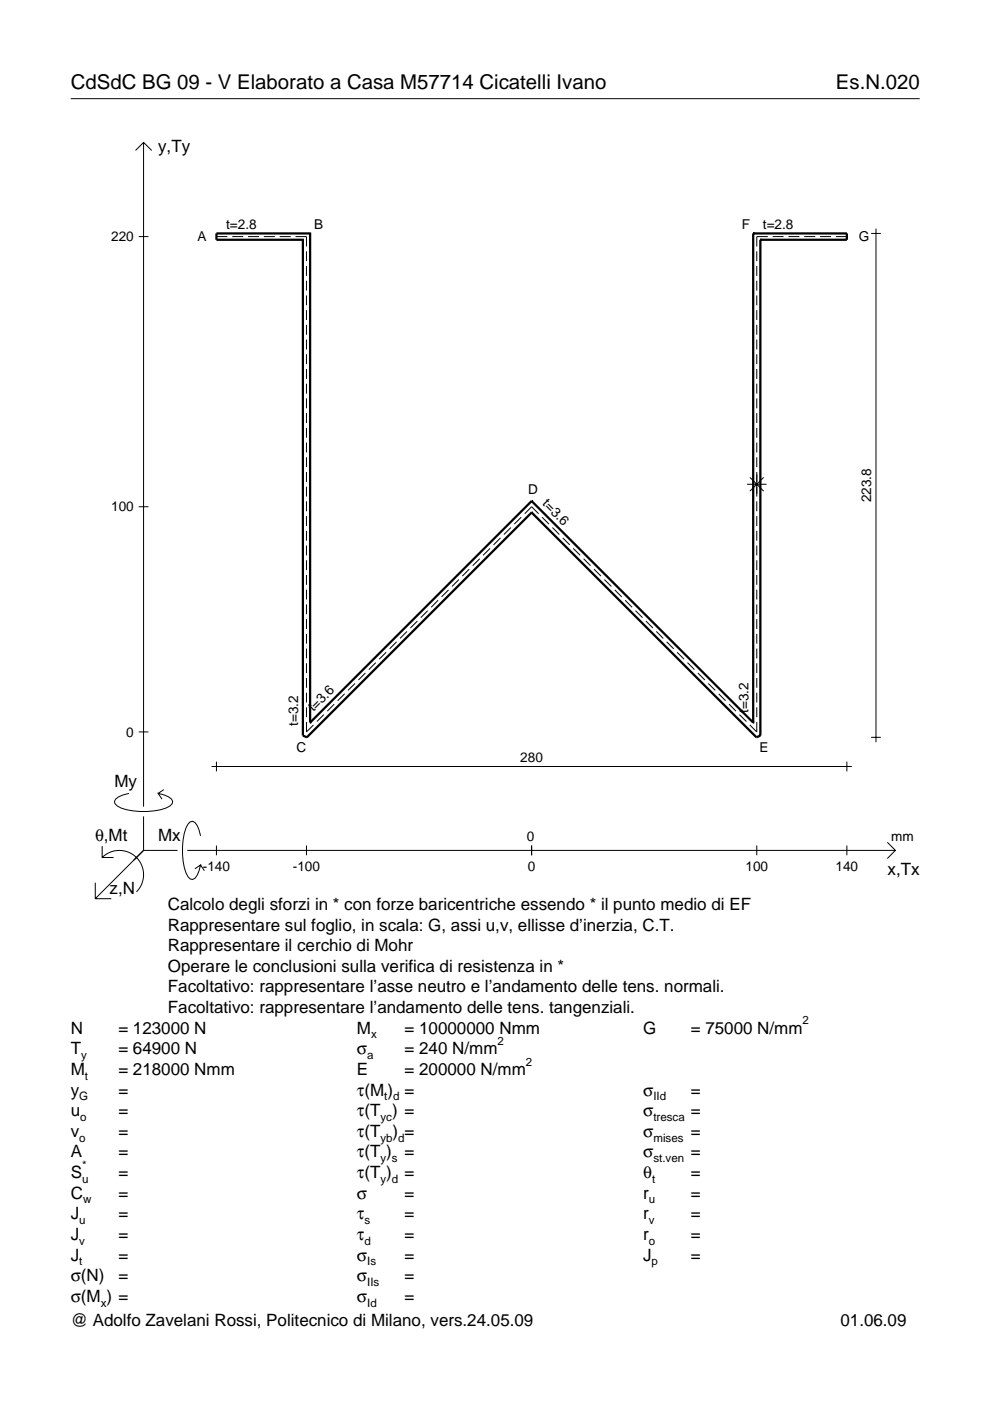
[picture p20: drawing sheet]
<svg xmlns="http://www.w3.org/2000/svg" width="210mm" height="297mm" viewBox="0 0 210 297" stroke-linecap="round" stroke-linejoin="round" font-family="sans-serif">
<defs><g id="words">
<g font-size="4.3">
<text x="15" y="18.9">CdSdC BG 09 - V Elaborato a Casa M57714 Cicatelli Ivano</text>
<text x="177.2" y="18.9">Es.N.020</text>
</g>
<g font-size="3.6">
<text x="33.5" y="32.3">y,Ty</text>
<text x="24.3" y="166.9">My</text>
<text x="20.1" y="178.2">θ,Mt</text>
<text x="33.5" y="178.2">Mx</text>
<text x="188.2" y="185.5">x,Tx</text>
<text x="23.2" y="189.6">z,N</text>
<text x="35.6" y="192.9">Calcolo degli sforzi in * con forze baricentriche essendo * il punto medio di EF</text>
<text x="35.6" y="197.3">Rappresentare sul foglio, in scala: G, assi u,v, ellisse d’inerzia, C.T.</text>
<text x="35.6" y="201.7">Rappresentare il cerchio di Mohr</text>
<text x="35.6" y="206">Operare le conclusioni sulla verifica di resistenza in *</text>
<text x="35.6" y="210.4">Facoltativo: rappresentare l’asse neutro e l’andamento delle tens. normali.</text>
<text x="35.6" y="214.8">Facoltativo: rappresentare l’andamento delle tens. tangenziali.</text>
<text x="15" y="219.2">N</text>
<text x="25.1" y="219.2">= 123000 N</text>
<text x="75.7" y="219.2">M</text>
<text x="85.8" y="219.2">= 10000000 Nmm</text>
<text x="136.4" y="219.2">G</text>
<text x="146.5" y="219.2">= 75000 N/mm</text>
<text x="15" y="223.5">T</text>
<text x="15" y="227.9">M</text>
<text x="25.1" y="223.5">= 64900 N</text>
<text x="25.1" y="227.9">= 218000 Nmm</text>
<text x="75.7" y="223.5">σ</text>
<text x="75.7" y="227.9">E</text>
<text x="85.8" y="223.5">= 240 N/mm</text>
<text x="85.8" y="227.9">= 200000 N/mm</text>
<text x="15" y="232.3">y</text>
<text x="25.1" y="232.3">=</text>
<text x="75.7" y="232.3">τ(M ) =</text>
<text x="136.4" y="232.3">σ</text>
<text x="146.5" y="232.3">=</text>
<text x="15" y="236.7">u</text>
<text x="25.1" y="236.7">=</text>
<text x="75.7" y="236.7">τ(T ) =</text>
<text x="136.4" y="236.7">σ</text>
<text x="146.5" y="236.7">=</text>
<text x="15" y="241">v</text>
<text x="15" y="245.4">A</text>
<text x="25.1" y="241">=</text>
<text x="25.1" y="245.4">=</text>
<text x="75.7" y="245.4">τ(T )</text>
<text x="75.7" y="241">τ(T</text>
<text x="83.3" y="241">) =</text>
<text x="85.8" y="245.4">=</text>
<text x="136.4" y="241">σ</text>
<text x="136.4" y="245.4">σ</text>
<text x="146.5" y="241">=</text>
<text x="146.5" y="245.4">=</text>
<text x="15" y="249.8">S</text>
<text x="25.1" y="249.8">=</text>
<text x="75.7" y="249.8">τ(T )</text>
<text x="85.8" y="249.8">=</text>
<text x="136.4" y="249.8">θ</text>
<text x="146.5" y="249.8">=</text>
<text x="15" y="254.2">C</text>
<text x="25.1" y="254.2">=</text>
<text x="75.7" y="254.2">σ</text>
<text x="85.8" y="254.2">=</text>
<text x="136.4" y="254.2">r</text>
<text x="146.5" y="254.2">=</text>
<text x="15" y="258.5">J</text>
<text x="15" y="262.9">J</text>
<text x="25.1" y="258.5">=</text>
<text x="25.1" y="262.9">=</text>
<text x="75.7" y="258.5">τ</text>
<text x="75.7" y="262.9">τ</text>
<text x="85.8" y="258.5">=</text>
<text x="85.8" y="262.9">=</text>
<text x="136.4" y="258.5">r</text>
<text x="136.4" y="262.9">r</text>
<text x="146.5" y="258.5">=</text>
<text x="146.5" y="262.9">=</text>
<text x="15" y="267.3">J</text>
<text x="25.1" y="267.3">=</text>
<text x="75.7" y="267.3">σ</text>
<text x="85.8" y="267.3">=</text>
<text x="136.4" y="267.3">J</text>
<text x="146.5" y="267.3">=</text>
<text x="15" y="271.7">σ(N)</text>
<text x="25.1" y="271.7">=</text>
<text x="75.7" y="271.7">σ</text>
<text x="85.8" y="271.7">=</text>
<text x="15" y="281.2">@ Adolfo Zavelani Rossi, Politecnico di Milano, vers.24.05.09</text>
<text x="15" y="276">σ(M ) =</text>
<text x="75.7" y="276">σ</text>
<text x="85.8" y="276">=</text>
<text x="178.2" y="281.2">01.06.09</text>
</g>
<g font-size="2.9">
<text x="23.6" y="51.2">220</text>
<text x="41.9" y="51.1">A</text>
<text x="47.9" y="48.5">t=2.8</text>
<text x="66.6" y="48.7">B</text>
<text x="157.3" y="48.7">F</text>
<text x="161.8" y="48.5">t=2.8</text>
<text x="182.1" y="51.1">G</text>
<text x="112" y="104.8">D</text>
<text x="114.9" y="107" transform="rotate(45 114.9 107)">t=3.6</text>
<text x="184.7" y="106.5" transform="rotate(-90 184.7 106.5)">223.8</text>
<text x="23.6" y="108.4">100</text>
<text x="63.2" y="153.9" transform="rotate(-90 63.2 153.9)">t=3.2</text>
<text x="66.5" y="151" transform="rotate(-45 66.5 151)">t=3.6</text>
<text x="158.7" y="151.2" transform="rotate(-90 158.7 151.2)">t=3.2</text>
<text x="26.8" y="156.2">0</text>
<text x="62.9" y="159.4">C</text>
<text x="110.3" y="161.5">280</text>
<text x="161.1" y="159.4">E</text>
<text x="111.7" y="178.2">0</text>
<text x="189" y="178.2">mm</text>
<text x="43" y="184.7">-140</text>
<text x="62.1" y="184.7">-100</text>
<text x="111.9" y="184.7">0</text>
<text x="158.1" y="184.7">100</text>
<text x="177.2" y="184.7">140</text>
</g>
<g font-size="2.4">
<text x="78.7" y="220.2">x</text>
<text x="105.5" y="221.5">2</text>
<text x="170.2" y="217.2">2</text>
<text x="17.2" y="224.5">y</text>
<text x="77.9" y="224.5">a</text>
<text x="111.5" y="225.9">2</text>
<text x="16.8" y="233.3">G</text>
<text x="18" y="228.9">t</text>
<text x="81.5" y="233.3">t d</text>
<text x="138.5" y="233.3">IId</text>
<text x="17" y="237.7">o</text>
<text x="80.7" y="237.7">yc</text>
<text x="138.5" y="237.7">tresca</text>
<text x="16.8" y="242">o</text>
<text x="80.7" y="242">yb d</text>
<text x="138.5" y="242">mises</text>
<text x="17.4" y="250.8">u</text>
<text x="17.4" y="247.8">*</text>
<text x="80.7" y="246.4">y s</text>
<text x="80.7" y="250.8">y d</text>
<text x="138.2" y="250.8">t</text>
<text x="138.5" y="246.4">st.ven</text>
<text x="17.6" y="255.2">w</text>
<text x="137.6" y="255.2">u</text>
<text x="16.8" y="259.5">u</text>
<text x="16.8" y="263.9">v</text>
<text x="77.3" y="259.5">s</text>
<text x="77.3" y="263.9">d</text>
<text x="137.6" y="259.5">v</text>
<text x="137.6" y="263.9">o</text>
<text x="16.8" y="268.3">t</text>
<text x="77.9" y="268.3">Is</text>
<text x="138.2" y="268.3">p</text>
<text x="77.9" y="272.7">IIs</text>
<text x="21.4" y="277">x</text>
<text x="77.9" y="277">Id</text>
</g>
</g></defs>
<g fill="none" stroke="#000" stroke-width=".21">
<path d="M15 20.9h180M28.7 31.9l1.7-1.7 1.8 1.7M30.4 30.2v140.8M29.4 50.2h2.1M45.9 50.2h2.3M49.2 50.2h2.4M52.6 50.2h2.3M55.9 50.2h2.4M59.3 50.2h2.3M62.7 50.2h2.3v2.1M65 53.3v2.1M65 56.4v2.1"/>
<path d="M65 59.5v2.1M160.5 53.3v2.1M160.5 56.4v2.1M160.5 59.5v2.1M162.8 50.2h-2.3v2.1M163.8 50.2h2.3M167.2 50.2h2.3M170.5 50.2h2.3M173.9 50.2h2.3M177.2 50.2h2.4M184.7 49.5h2.1M185.7 48.5v108.9"/>
<path d="M65 62.6v2.1M65 65.8v2M65 68.9v2.1M65 72v2.1M65 75.1v2.1M65 78.2v2.1M160.5 62.6v2.1M160.5 65.8v2M160.5 68.9v2.1M160.5 72v2.1M160.5 75.1v2.1M160.5 78.2v2.1"/>
<path d="M65 81.4v2M65 84.5v2.1M65 87.6v2.1M65 90.7v2.1M65 93.8v2.1M65 97v2M160.5 81.4v2M160.5 84.5v2.1M160.5 87.6v2.1M160.5 90.7v2.1M160.5 93.8v2.1M160.5 97v2"/>
<path d="M29.4 107.4h2.1M65 100.1v2.1M65 103.2v2.1M65 106.3v2.1M65 109.4v2.1M65 112.5v2.1M65 115.7v2.1M65 118.8v2.1M101.7 118.5l-1.5 1.4M103.9 116.3l-1.5 1.4M106.1 114.1l-1.5 1.4M108.3 111.9l-1.5 1.4"/>
<path d="M110.5 109.7l-1.5 1.4M111.2 108.9l1.5-1.5 1.5 1.5M114.9 109.7l1.5 1.4M117.1 111.9l1.5 1.4M119.3 114.1l1.5 1.4M121.5 116.3l1.5 1.4M123.7 118.5l1.5 1.4M158.4 102.7h4.1M159 101.2l2.9 2.9M160.5 100.1v5.2M160.5 106.3v2.1M160.5 109.4v2.1"/>
<path d="M160.5 112.5v2.1M160.5 115.7v2.1M160.5 118.8v2.1M161.9 101.2l-2.9 2.9M65 121.9v2.1M65 125v2.1M65 128.1v2.1M65 131.3v2.1M65 134.4v2.1M65 137.5v2.1M81.9 138.3l-1.5 1.5M84.1 136.1l-1.5 1.5"/>
<path d="M86.3 133.9l-1.5 1.5M88.5 131.7l-1.5 1.5M90.7 129.5l-1.5 1.5M92.9 127.3l-1.5 1.5M95.1 125.1l-1.5 1.4M97.3 122.9l-1.5 1.4M99.5 120.7l-1.5 1.4M125.9 120.7l1.5 1.4M128.1 122.9l1.5 1.4M130.3 125.1l1.5 1.4M132.5 127.3l1.5 1.5M134.7 129.5l1.5 1.5"/>
<path d="M137 131.7l1.4 1.5M139.2 133.9l1.4 1.5M141.4 136.1l1.4 1.5M143.6 138.3l1.4 1.5M160.5 121.9v2.1M160.5 125v2.1M160.5 128.1v2.1M160.5 131.3v2.1M160.5 134.4v2.1M160.5 137.5v2.1M29.4 155.2h2.1M65 140.6v2.1"/>
<path d="M65 143.7v2.1M65 146.9v2M65 150v2.1M65 153.1v2.1l1.5-1.5M68.7 151.5l-1.5 1.5M70.9 149.3l-1.5 1.5M73.1 147.1l-1.5 1.5M75.3 144.9l-1.5 1.5M77.5 142.7l-1.5 1.5M79.7 140.5l-1.5 1.5M145.8 140.5l1.4 1.5M148 142.7l1.4 1.5"/>
<path d="M150.2 144.9l1.4 1.5M152.4 147.1l1.4 1.5M154.6 149.3l1.4 1.5M156.8 151.5l1.5 1.5M160.5 140.6v2.1M160.5 143.7v2.1M160.5 146.9v2M160.5 150v2.1M160.5 153.1v2.1l-1.5-1.5M184.7 156.3h2.1M21.7 179.4v2.4h2.4M27.3 168.2a3.6 3.6 0 0 0-3 1.7l.1 .5a5.6 5.6 0 0 0 3.8 1.5 13.4 13.4 0 0 0 7.8-1l.5-.5 .1-.5a3.6 3.6 0 0 0-3.1-1.7l.8 1.2"/>
<path d="M30.4 173.1v7.2M34.7 167.4l-1.2 .8M42.5 177.2a3.6 3.6 0 0 0-1.7-3.1l-.5 .2a5.7 5.7 0 0 0-1.5 3.7 13.3 13.3 0 0 0 1 7.9l.5 .5 .5 .1a3.6 3.6 0 0 0 1.7-3.1l-1.2 .8M44.9 162.5h135.7M45.9 161.5v2M45.9 179.3v2M65 179.3v2M112.7 179.3v2M160.5 179.3v2M179.6 161.5v2M179.6 179.3v2M188.1 178.6l1.7 1.7-1.7 1.7"/>
<path d="M20.2 187.2v3.3h3.4M21.7 181.8a5.1 5.1 0 0 1 7.2 0 5.1 5.1 0 0 1 0 7.3M30.4 180.3l-10.2 10.2M30.4 180.3h7.2M39.7 180.3h150.1M42.5 183.4l.8 1.2"/>
</g>
<g fill="none" stroke="#000" stroke-width=".48">
<path d="M64.2 50.8h.1M64.2 50.8v105.2l.8 .3 47.7-47.6M65.7 49.5h.1M65.7 49.5h-19.8v1.3h18.3M65.7 49.5v103.7M159.7 49.5h.1M159.7 49.5h19.9v1.3h-18.4M159.7 49.5v103.7M161.2 50.8h.1M161.2 50.8v105.2l-.8 .3-47.7-47.6M112.7 108.7h.1M112.7 106.2h.1"/>
<path d="M112.7 106.2l-47 47M112.7 106.2l47 47M65.7 153.2h.1M159.7 153.2h.1"/>
</g>
<use href="#words"/>
</svg>
